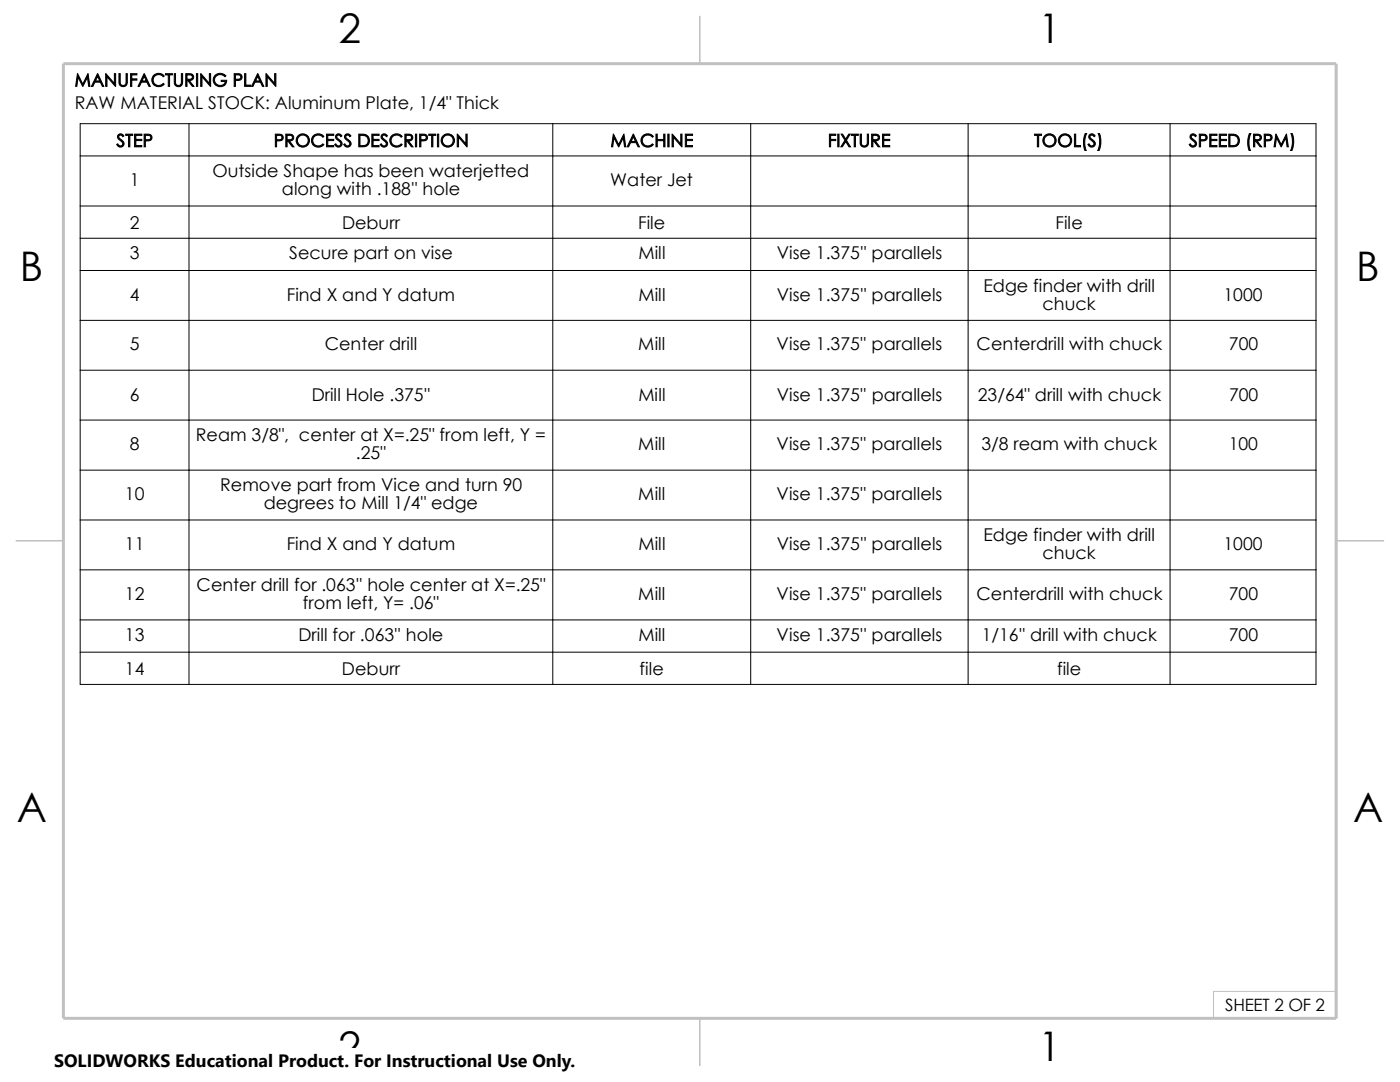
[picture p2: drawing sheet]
<svg xmlns="http://www.w3.org/2000/svg" width="279mm" height="216mm" viewBox="0 0 279 216" stroke-linecap="round" stroke-linejoin="round" font-family="sans-serif">
<defs><g id="words">
<g font-size="8.1">
<text x="67.6" y="8.5">2</text>
<text x="207.3" y="8.5">1</text>
<text x="4" y="56.1">B</text>
<text x="270.7" y="56.1">B</text>
<text x="3.3" y="164.1">A</text>
<text x="270" y="164.1">A</text>
<text x="67.6" y="211.7">2</text>
<text x="207.2" y="211.7">1</text>
</g>
<text font-size="3.6" x="10.8" y="213">SOLIDWORKS Educational Product. For Instructional Use Only.</text>
<g font-size="3.5">
<text x="14.9" y="17.2">MANUFACTURING PLAN</text>
<text x="14.9" y="21.8">RAW MATERIAL STOCK: Aluminum Plate, 1/4&quot; Thick</text>
<text x="23.2" y="29.3">STEP</text>
<text x="54.6" y="29.3">PROCESS DESCRIPTION</text>
<text x="121.8" y="29.3">MACHINE</text>
<text x="165.2" y="29.3">FIXTURE</text>
<text x="206.4" y="29.3">TOOL(S)</text>
<text x="237.3" y="29.3">SPEED (RPM)</text>
<text x="42.4" y="35.4">Outside Shape has been waterjetted</text>
<text x="25.9" y="37.2">1</text>
<text x="56.3" y="38.9">along with .188'' hole</text>
<text x="121.8" y="37.2">Water Jet</text>
<text x="25.9" y="45.7">2</text>
<text x="68.3" y="45.7">Deburr</text>
<text x="127.4" y="45.7">File</text>
<text x="210.7" y="45.7">File</text>
<text x="25.9" y="51.8">3</text>
<text x="57.7" y="51.8">Secure part on vise</text>
<text x="127.4" y="51.8">Mill</text>
<text x="155" y="51.8">Vise 1.375'' parallels</text>
<text x="25.9" y="60">4</text>
<text x="57.2" y="60">Find X and Y datum</text>
<text x="127.4" y="60">Mill</text>
<text x="155" y="60">Vise 1.375'' parallels</text>
<text x="196.3" y="58.2">Edge finder with drill</text>
<text x="244.2" y="60">1000</text>
<text x="208" y="61.8">chuck</text>
<text x="25.9" y="69.9">5</text>
<text x="64.8" y="69.9">Center drill</text>
<text x="127.4" y="69.9">Mill</text>
<text x="155" y="69.9">Vise 1.375'' parallels</text>
<text x="194.9" y="69.9">Centerdrill with chuck</text>
<text x="245.3" y="69.9">700</text>
<text x="25.9" y="79.9">6</text>
<text x="62.2" y="79.9">Drill Hole .375''</text>
<text x="127.4" y="79.9">Mill</text>
<text x="155" y="79.9">Vise 1.375'' parallels</text>
<text x="195.1" y="79.9">23/64&quot; drill with chuck</text>
<text x="245.3" y="79.9">700</text>
<text x="25.9" y="89.9">8</text>
<text x="39.1" y="88.1">Ream 3/8&quot;, center at X=.25&quot; from left, Y =</text>
<text x="127.4" y="89.9">Mill</text>
<text x="155" y="89.9">Vise 1.375'' parallels</text>
<text x="195.9" y="89.9">3/8 ream with chuck</text>
<text x="245.2" y="89.9">100</text>
<text x="71" y="91.6">.25&quot;</text>
<text x="24.9" y="99.8">10</text>
<text x="43.9" y="98">Remove part from Vice and turn 90</text>
<text x="52.6" y="101.6">degrees to Mill 1/4&quot; edge</text>
<text x="127.4" y="99.8">Mill</text>
<text x="155" y="99.8">Vise 1.375'' parallels</text>
<text x="24.9" y="109.8">11</text>
<text x="57.2" y="109.8">Find X and Y datum</text>
<text x="127.4" y="109.8">Mill</text>
<text x="155" y="109.8">Vise 1.375'' parallels</text>
<text x="196.3" y="108">Edge finder with drill</text>
<text x="208" y="111.5">chuck</text>
<text x="244.2" y="109.8">1000</text>
<text x="24.9" y="119.8">12</text>
<text x="39.2" y="118">Center drill for .063'' hole center at X=.25&quot;</text>
<text x="127.4" y="119.8">Mill</text>
<text x="155" y="119.8">Vise 1.375'' parallels</text>
<text x="194.9" y="119.8">Centerdrill with chuck</text>
<text x="245.2" y="119.8">700</text>
<text x="60.5" y="121.5">from left, Y= .06&quot;</text>
<text x="24.9" y="127.9">13</text>
<text x="59.6" y="127.9">Drill for .063'' hole</text>
<text x="127.4" y="127.9">Mill</text>
<text x="155" y="127.9">Vise 1.375'' parallels</text>
<text x="195.9" y="127.9">1/16'' drill with chuck</text>
<text x="245.2" y="127.9">700</text>
<text x="24.9" y="134.7">14</text>
<text x="68.2" y="134.7">Deburr</text>
<text x="127.6" y="134.7">file</text>
<text x="211" y="134.7">file</text>
</g>
<text font-size="3.4" x="244.5" y="201.7">SHEET 2 OF 2</text>
</g></defs>
<path d="M266.7 153.3v49.9h-239.9M266.7 197.8h-24.5v5.4" fill="none" stroke="#c0c0c0" stroke-width=".2"/>
<path d="M139.7 3.2v9.5M3.1 107.9h9.6M266.7 107.9h9.5M139.7 203.2v9.5" fill="none" stroke="#c0c0c0" stroke-width=".3"/>
<path d="M12.7 12.7h254v190.5h-254z" fill="none" stroke="#c0c0c0" stroke-width=".59"/>
<g fill="none" stroke="#000" stroke-width=".2">
<path d="M16 24.7h246.6v111.9h-246.6zM16 31.1h246.6M37.7 24.7v111.9M110.3 24.7v111.9M149.8 24.7v111.9M193.2 24.7v111.9M233.5 24.7v111.9M16 41.1h246.6M16 47.5h246.6M16 54h246.6M16 63.9h246.6M16 73.9h246.6"/>
<path d="M16 83.8h246.6M16 93.8h246.6M16 103.8h246.6M16 113.7h246.6M16 123.7h246.6M16 130.1h246.6"/>
</g>
<path d="M10.8 209.2h104.1v6.7h-104.1z" fill="#fff"/>
<use href="#words"/>
</svg>
